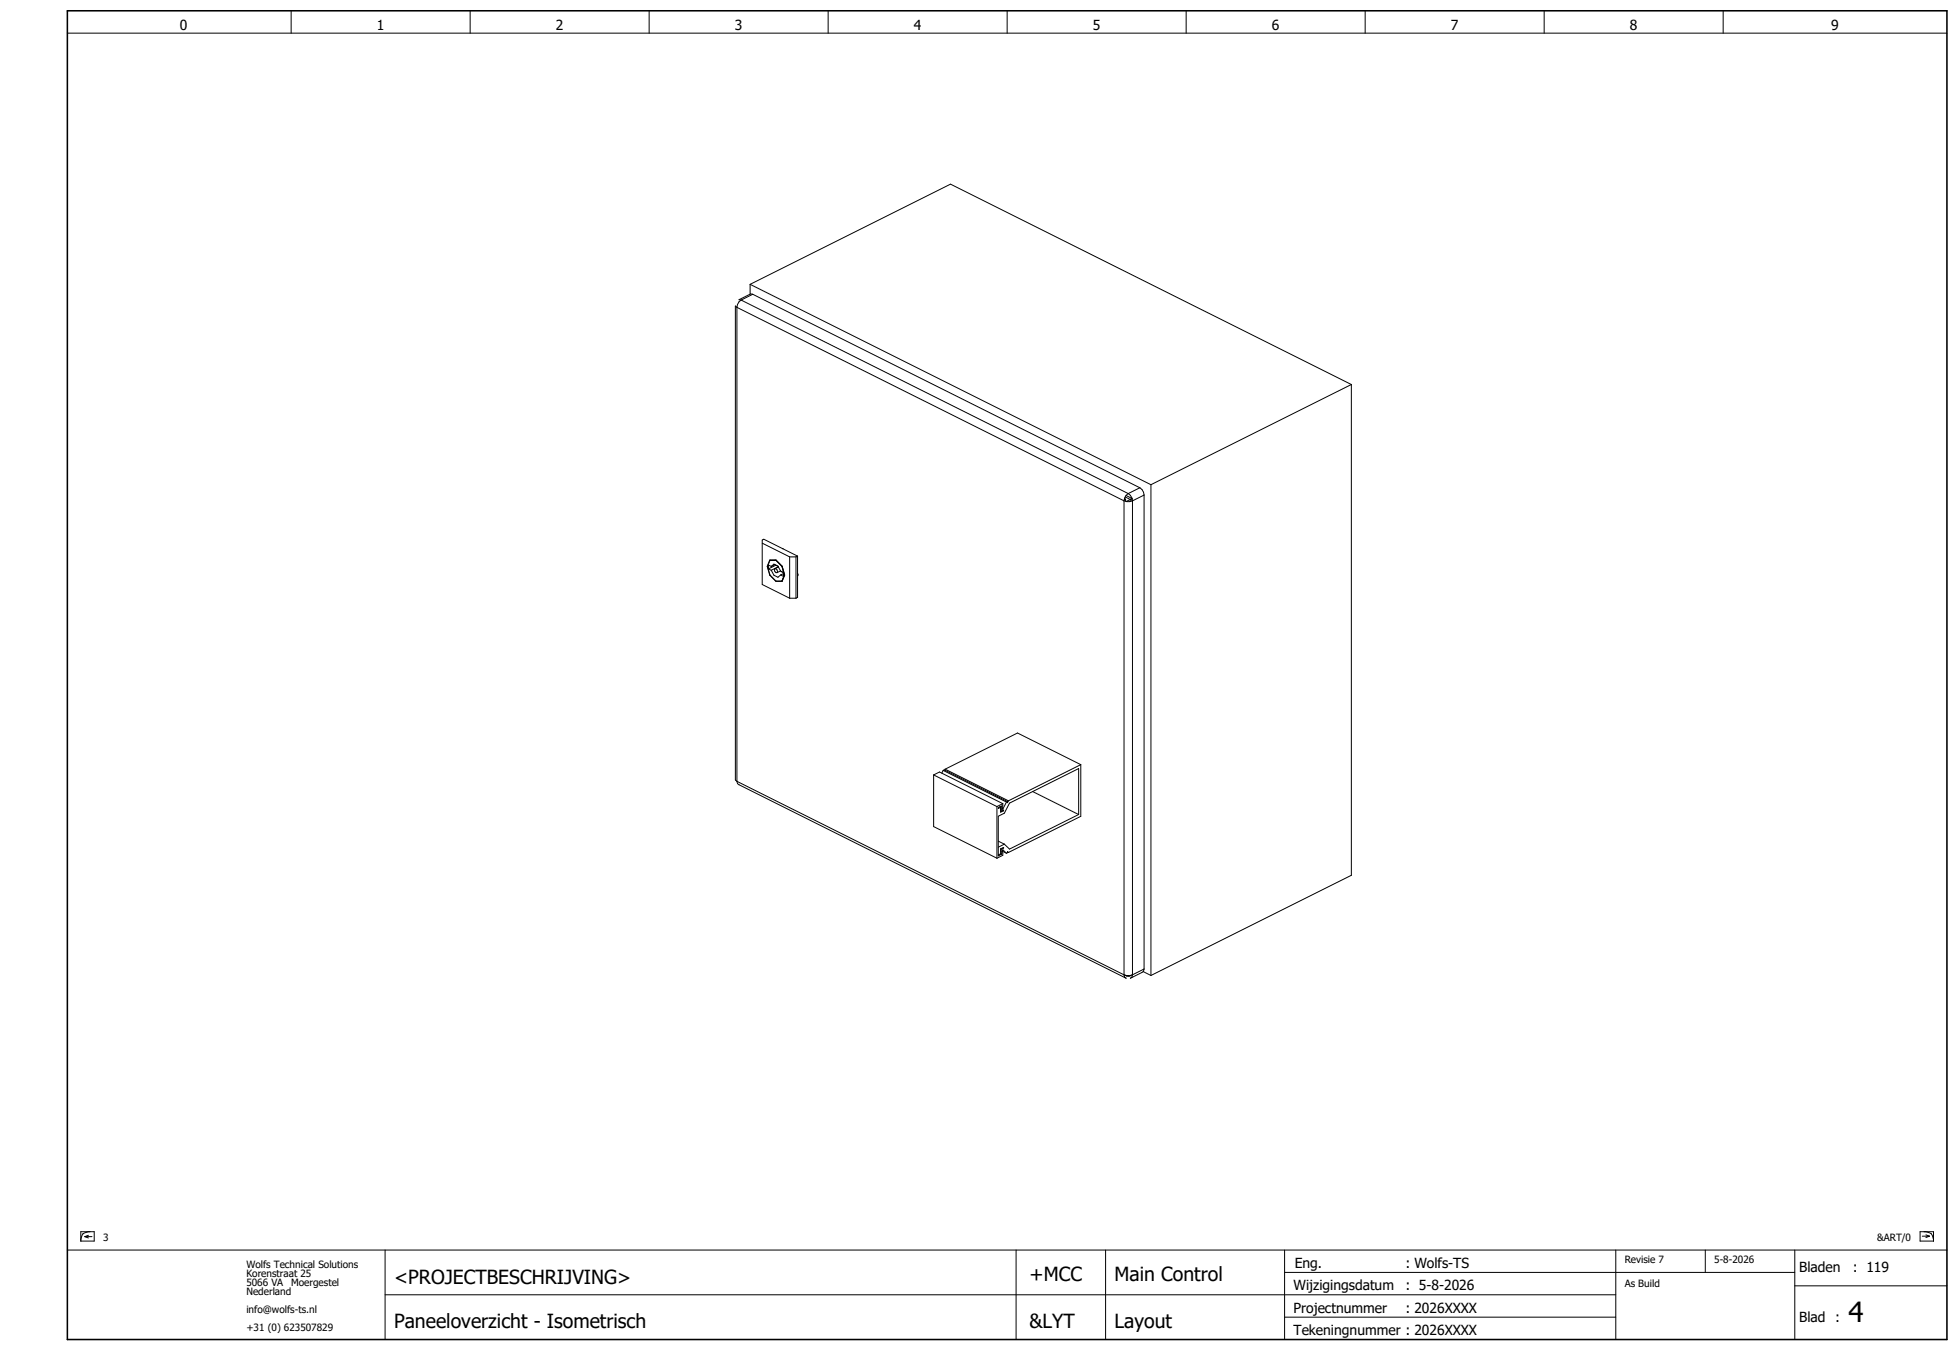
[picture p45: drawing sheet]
<svg xmlns="http://www.w3.org/2000/svg" width="438mm" height="302mm" viewBox="0 0 438 302" stroke-linecap="round" stroke-linejoin="round" font-family="sans-serif">
<defs><g id="words">
<text font-size="6.2" x="413.1" y="295.4">4</text>
<g font-size="4.3">
<text x="88.1" y="286.9">&lt;PROJECTBESCHRIJVING&gt;</text>
<text x="230.1" y="286.4">+MCC</text>
<text x="249.1" y="286.4">Main Control</text>
<text x="88.1" y="296.9">Paneeloverzicht - Isometrisch</text>
<text x="230.1" y="296.9">&amp;LYT</text>
<text x="249.1" y="296.9">Layout</text>
</g>
<g font-size="3.1">
<text x="40.2" y="6.8">0</text>
<text x="84.2" y="6.8">1</text>
<text x="124.2" y="6.8">2</text>
<text x="164.2" y="6.8">3</text>
<text x="204.2" y="6.8">4</text>
<text x="244.2" y="6.8">5</text>
<text x="284.2" y="6.8">6</text>
<text x="324.2" y="6.8">7</text>
<text x="364.2" y="6.8">8</text>
<text x="409.2" y="6.8">9</text>
<text x="289.3" y="283.4">Eng.</text>
<text x="314.1" y="283.4">: Wolfs-TS</text>
<text x="402.1" y="284.4">Bladen</text>
<text x="414.1" y="284.4">: 119</text>
<text x="289.1" y="288.4">Wijzigingsdatum</text>
<text x="289.1" y="293.4">Projectnummer</text>
<text x="314.1" y="288.4">: 5-8-2026</text>
<text x="314.1" y="293.4">: 2026XXXX</text>
<text x="289.1" y="298.4">Tekeningnummer : 2026XXXX</text>
<text x="402.1" y="295.4">Blad :</text>
</g>
<g font-size="2.2">
<text x="23.1" y="277.4">3</text>
<text x="419.4" y="277.4">&amp;ART/0</text>
<text x="55.1" y="283.4">Wolfs Technical Solutions</text>
<text x="55.1" y="285.4">Korenstraat 25</text>
<text x="55.1" y="287.4">5066 VA</text>
<text x="65.1" y="287.4">Moergestel</text>
<text x="363.1" y="282.4">Revisie 7</text>
<text x="363.1" y="287.6">As Build</text>
<text x="383.1" y="282.4">5-8-2026</text>
<text x="55.1" y="289.4">Nederland</text>
<text x="55.1" y="293.4">info@wolfs-ts.nl</text>
<text x="55.1" y="297.4">+31 (0) 623507829</text>
</g>
</g></defs>
<g fill="none" stroke="#000" stroke-width=".22">
<path d="M15.1 7.4h420M65.1 2.4v5M105.1 2.4v5M145.1 2.4v5M185.1 2.4v5M225.1 2.4v5M265.1 2.4v5M305.1 2.4v5M345.1 2.4v5M385.1 2.4v5M164.7 68.7l86.5 43.2M164.7 68.7v105.9"/>
<path d="M164.7 68.7l-.4-.3v105.9l.4 .3M165.6 67.1l86.5 43.2M165.6 67.1l-.5 .4-.4 1.2M167.6 63.6l44.8-22.4 89.6 44.7M167.6 63.6l89.6 44.7M167.6 63.6v2.2M168.2 65.8l-.5-.1-2.6 1.3 .5 .1M168.2 65.8l86.5 43.2M168.2 65.8l-2.6 1.3M302 85.9v109.7l-44.8 22.4M302 85.9l-44.8 22.4M251.2 111.9l.6 .2 1.3-.2"/>
<path d="M251.2 111.9v106M251.3 111.5l.2 .1M251.4 111.1l1.2 .5M251.5 111.6l-.3 .1M251.5 111.6v.4M251.6 110.8l1.3 .6M252.1 110.3l.5 .4 .5 1.2M252.1 110.3l-.5 .4-.4 1.2M252.6 111.6v.5M252.6 111.6l-.9 .5M252.9 111.4v.6M252.9 111.4l-.3 .2"/>
<path d="M253.1 111.9v106M254.7 109l.5 .4 .3 .6 .1 .7M254.7 109l-2.6 1.3M255.6 110.7v105.9M255.6 110.7l-2.5 1.2M257.2 108.3v109.7M170.3 121.4l6.2 3.1M171.7 127.2l.6 .3M172.1 125.3h1.3l1.3 1.3 .6 1.9M172.1 125.3l-.6 1.3 .6 1.9 1.3 1.4h1.3M172.1 125.2v.1M172.3 126.6l.6-.5 .9 .4 .6 1.2 .7 .3v.8l-.7-.3"/>
<path d="M172.3 126.6l-.6-.3v.9M172.3 127.5l.6 1.1 .9 .4 .6-.5M173.1 127.1h.3l.2 .3v.6M173.1 127.1v.6l.3 .3h.2M173.1 126.2l-.8 .4M173.4 126.3h.1M173.4 126.3l.5 .3M173.4 126.3l-1.7 .9M173.9 126.7l-1.6 .8M173.9 126.7l-.8 .4M174.4 127.6l-.8 .4M174.6 127.7v.1"/>
<path d="M174.8 129.8l-.1 .1M174.8 122.6l.2 .1M175.1 128.2l-.7 .3M175.3 128.5l-.6 1.4M175.3 128.5l-.5 1.4-1.4 .1-1.4-1.4-.6-2 .6-1.4h1.4l1.4 1.4 .5 1.9M176.5 124.5h1.4M176.5 124.5v9.2M176.5 133.7h1.4M177.9 124.5v9.2M178.2 124.3v9.2l-.3 .2M178.2 124.3l-.3 .2M178.2 128.1l.1 .4-.1 .3"/>
<path d="M178.2 124.3l-7.5-3.8-.4 .2v9.9l6.2 3.1M164.7 174.6l.1 .6 .3 .2 86.5 43.3-.3-.3-.1-.5M164.7 174.6l86.5 43.3M208.6 173.2l1.3-.6 14.2 7M208.6 173.2l14.2 7.1M208.6 173.2v11.6l14.2 7M210.8 172.2l.2-.1 14.1 7.1M210.8 172.2l14.1 7.1M210.8 172.2l-.4 .6M211.2 171.9l14.1 7.1M211.2 171.9l-.1 .2M224.1 179.6l-1.3 .7"/>
<path d="M224.1 179.6l-.1 1.3 .1-.1M224.9 179.3l-.8 1.5M225.1 179.2l-.2 .1M225.3 179l-.2 .4v-.2M230.8 176.9l10.2 5.2M241.5 170.9v11.6l-16.2 8M241.5 170.9l-14.1-7.1-16.2 8.1M241.5 170.9l-16.2 8.1M222.8 180.3v11.5M223.1 188l1.3 .7M223.4 180.3l.2 .1M223.6 190.8l.2 .2"/>
<path d="M223.6 190.8l-.5 .3M223.6 180.4l-.5 .3v-.2l.7-.3-.1 .7M223.6 180.4v1.1l.6-.3M223.6 189.7v1.1M223.6 180.8l.1 .1M223.6 181.3h.1M223.6 190.2l.1 .1M223.6 189.7l.1 .1M223.7 180.9v.4M223.7 189.8v.5M223.7 190.3l.1 .7M224 180.8h.1"/>
<path d="M224 190.3l.9 .4M224.1 181.2h.1M224.1 189.5h.2M224.2 181.2l.1-.1-.6 .2M224.3 189.5l-.7 .2M224.3 189.5l-.6 .3M224.4 188.7l-1.3 .7M224.9 190.7l-.9-.7 .1 1.2-1.3 .6M225.1 190.4l.2 .1M225.3 190.5l-.2-.2v.3l-.2 .1M241 182.1v-10.3l-15.4 7.7-1.2 2.3-1.3 .6v8.9l.7-.3M241 182.1l-15.4 7.7-1.2-1.1"/>
<path d="M251.2 217.9l.6 .2 1.3-.2M251.3 217.9l.5 .3 .3-.1M252 218.1h.1M252.3 218.1h-.2M252.9 217.9l-.5 .3-.3-.1M255.4 217.2l1.8 .8M255.6 216.6l-.1 .5-.3 .3-2.6 1.3 .3-.3 .2-.5M255.6 216.6l-2.5 1.3M15.1 279.4h420M18.1 275.3h3v2.1h-3zM18.5 275.8l-.3 .8-.1 .8M19 276.4h1.6"/>
<path d="M19 276.4l.8 .3M19.8 276.1l-.8 .3M20.2 275.3l-.9 .1-.8 .4M86.1 279.4v20M227.1 279.4v20M247.1 279.4v20M287.1 279.4v20M361.1 279.4v20M381.1 279.4v5M401.1 279.4v20M429.1 275.3h3v2.1h-3zM429.6 276.3h1.6"/>
<path d="M430 275.3l.8 .1 .8 .4M430.4 276l.8 .3M431.2 276.3l-.8 .3M431.6 275.8l.3 .8 .2 .8M86.1 289.4h275M287.1 284.4h114M287.1 294.4h74M401.1 287.4h34"/>
</g>
<path d="M15.1 2.4h420v297h-420z" fill="none" stroke="#000" stroke-width=".35"/>
<use href="#words"/>
</svg>
